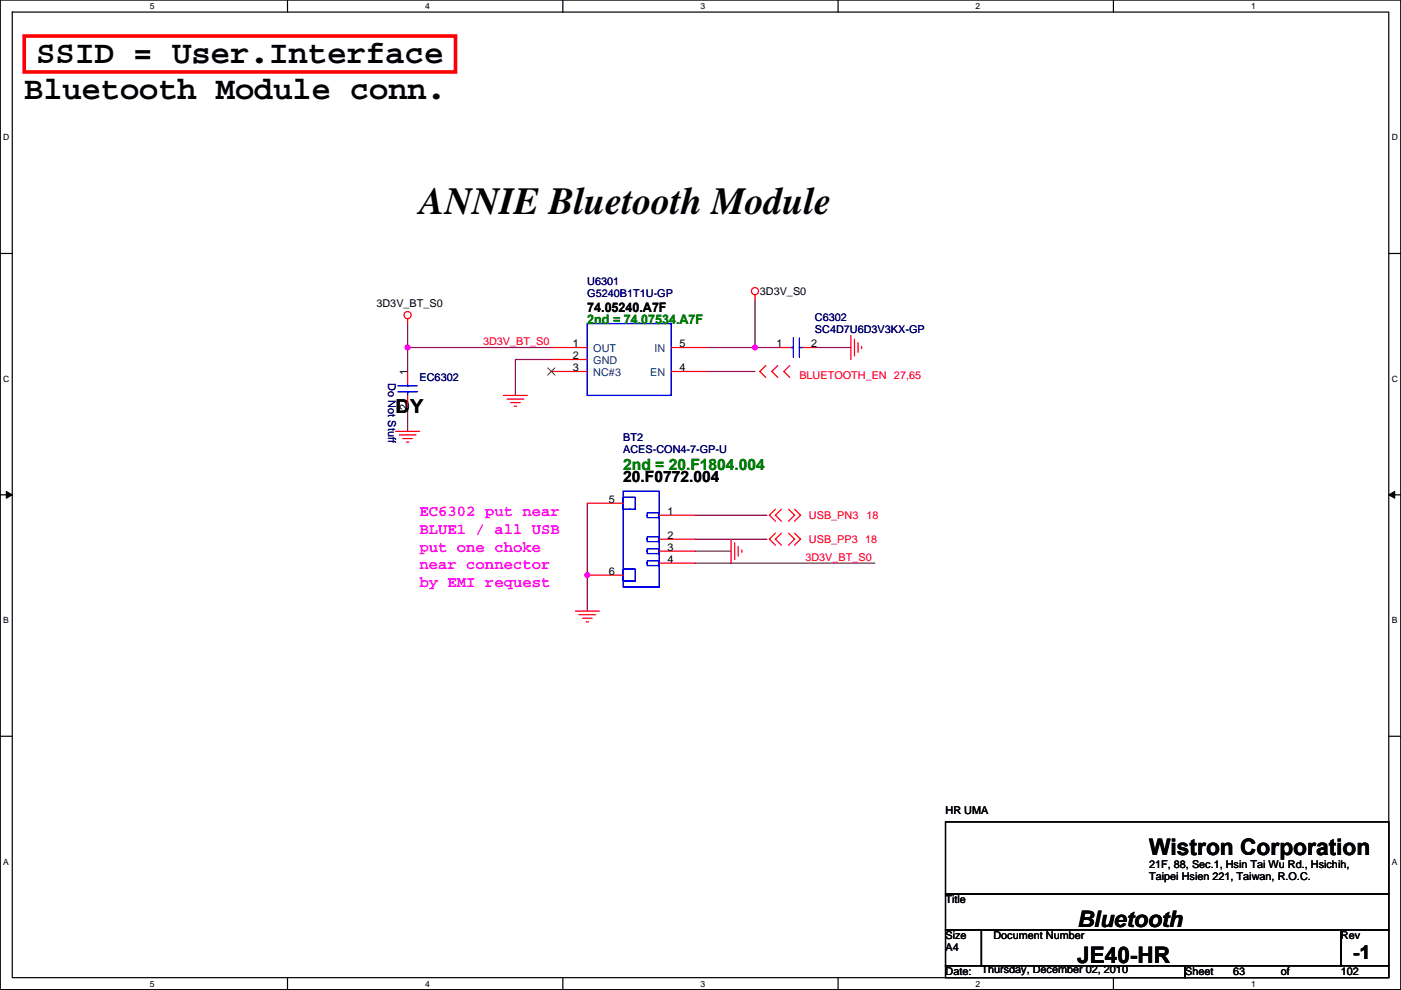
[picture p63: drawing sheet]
<svg xmlns="http://www.w3.org/2000/svg" width="297mm" height="210mm" viewBox="0 0 297 210" stroke-linecap="round" stroke-linejoin="round" font-family="sans-serif">
<defs><g id="words">
<text font-size="8.1" x="89" y="45.4">ANNIE Bluetooth Module</text>
<g font-size="6.9">
<text x="7.7" y="13.4">SSID = User.Interface</text>
<text x="5.1" y="21">Bluetooth Module conn.</text>
</g>
<g font-size="4.8">
<text x="243.6" y="181.3">Wistron Corporation</text>
<text x="228.4" y="196.5">Bluetooth</text>
<text x="228.4" y="204.1">JE40-HR</text>
</g>
<g font-size="4.1">
<text x="83.9" y="87.6">DY</text>
<text x="286.8" y="203.4">-1</text>
</g>
<text font-size="3.3" fill="#008000" x="132.1" y="99.6">2nd = 20.F1804.004</text>
<text font-size="3.3" x="132.1" y="102.2">20.F0772.004</text>
<g font-size="3.3" fill="#f0f">
<text x="89" y="109.5">EC6302 put near</text>
<text x="89" y="113.2">BLUE1 / all USB</text>
<text x="89" y="116.9">put one choke</text>
<text x="89" y="120.7">near connector</text>
<text x="89" y="124.4">by EMI request</text>
</g>
<text font-size="2.8" x="124.5" y="66.1">74.05240.A7F</text>
<text font-size="2.8" fill="#008000" x="124.5" y="68.6">2nd = 74.07534.A7F</text>
<g font-size="2.3">
<text x="79.8" y="65.1">3D3V_BT_S0</text>
<text x="161.1" y="62.5">3D3V_S0</text>
<text x="121.5" y="73.7">1</text>
<text x="121.5" y="76.2">2</text>
<text x="144.1" y="73.7">5</text>
<text x="164.7" y="73.7">1</text>
<text x="172" y="73.7">2</text>
<text x="86.4" y="79.5" transform="rotate(-90 86.4 79.5)">1</text>
<text x="121.5" y="78.7">3</text>
<text x="144.1" y="78.7">4</text>
<text x="86.4" y="86.9" transform="rotate(-90 86.4 86.9)">2</text>
<text x="129.1" y="106.7">5</text>
<text x="141.5" y="109.2">1</text>
<text x="141.5" y="119.4">4</text>
<text x="141.5" y="116.8">3</text>
<text x="141.5" y="114.3">2</text>
<text x="129.1" y="121.9">6</text>
<text x="200.5" y="172.5">HR UMA</text>
<text x="243.6" y="183.9">21F, 88, Sec.1, Hsin Tai Wu Rd., Hsichih,</text>
<text x="200.5" y="191.6">Title</text>
<text x="243.6" y="186.6">Taipei Hsien 221, Taiwan, R.O.C.</text>
<text x="200.5" y="199.2">Size</text>
<text x="200.5" y="201.7">A4</text>
<text x="210.6" y="199.2">Document Number</text>
<text x="284.3" y="199.2">Rev</text>
<text x="200.5" y="206.8">Date:</text>
<text x="208.1" y="206.3">Thursday, December 02, 2010</text>
<text x="251.3" y="206.8">Sheet</text>
<text x="261.4" y="206.8">63</text>
<text x="271.6" y="206.8">of</text>
<text x="284.3" y="206.8">102</text>
</g>
<g font-size="2.3" fill="#000080">
<text x="124.5" y="60.5">U6301</text>
<text x="124.5" y="63">G5240B1T1U-GP</text>
<text x="172.8" y="68.1">C6302</text>
<text x="172.8" y="70.7">SC4D7U6D3V3KX-GP</text>
<text x="82.3" y="81.3" transform="rotate(90 82.3 81.3)">Do Not Stuff</text>
<text x="89" y="80.8">EC6302</text>
<text x="132.1" y="93.5">BT2</text>
<text x="132.1" y="96.1">ACES-CON4-7-GP-U</text>
</g>
<g font-size="2.3" fill="#f00">
<text x="102.4" y="73.2">3D3V_BT_S0</text>
<text x="169.5" y="80.3">BLUETOOTH_EN 27,65</text>
<text x="171.5" y="110">USB_PN3</text>
<text x="183.7" y="110">18</text>
<text x="170.7" y="118.9">3D3V_BT_S0</text>
<text x="171.5" y="115.1">USB_PP3 18</text>
</g>
<g font-size="2.3" fill="#004080">
<text x="125.8" y="74.7">OUT</text>
<text x="125.8" y="77.3">GND</text>
<text x="138.7" y="74.7">IN</text>
<text x="125.8" y="79.8">NC#3</text>
<text x="137.9" y="79.8">EN</text>
</g>
<g font-size="1.8">
<text x="31.8" y="1.9">5</text>
<text x="90.1" y="1.9">4</text>
<text x="148.5" y="1.9">3</text>
<text x="206.9" y="1.9">2</text>
<text x="265.2" y="1.9">1</text>
<text x=".7" y="29.8">D</text>
<text x="295.1" y="29.8">D</text>
<text x=".7" y="81">C</text>
<text x="295.1" y="81">C</text>
<text x=".7" y="132.1">B</text>
<text x="295.1" y="132.1">B</text>
<text x=".7" y="183.3">A</text>
<text x="295.1" y="183.3">A</text>
<text x="31.8" y="209.2">5</text>
<text x="90.1" y="209.2">4</text>
<text x="148.5" y="209.2">3</text>
<text x="206.9" y="209.2">2</text>
<text x="265.2" y="209.2">1</text>
</g>
</g></defs>
<path d="M.1 0h296.9v209.8h-296.9zM2.6 2.6h291.8v204.7h-291.8z" fill="none" stroke="#000" stroke-width=".25"/>
<g fill="#fff">
<path d="M31.8 .3h1v2h-1z"/>
<path d="M31.8 207.5h1v2.1h-1z"/>
</g>
<path d="M61 0v2.6M61 207.3v2.5" fill="none" stroke="#000" stroke-width=".25"/>
<g fill="#fff">
<path d="M90.1 .3h1v2h-1z"/>
<path d="M90.1 207.5h1v2.1h-1z"/>
</g>
<path d="M119.3 0v2.6M119.3 207.3v2.5" fill="none" stroke="#000" stroke-width=".25"/>
<g fill="#fff">
<path d="M148.5 .3h1v2h-1z"/>
<path d="M148.5 207.5h1v2.1h-1z"/>
</g>
<path d="M177.7 0v2.6M177.7 207.3v2.5" fill="none" stroke="#000" stroke-width=".25"/>
<g fill="#fff">
<path d="M206.9 .3h1v2h-1z"/>
<path d="M206.9 207.5h1v2.1h-1z"/>
</g>
<path d="M236.1 0v2.6M236.1 207.3v2.5" fill="none" stroke="#000" stroke-width=".25"/>
<g fill="#fff">
<path d="M265.2 .3h1v2h-1z"/>
<path d="M265.2 207.5h1v2.1h-1z"/>
<path d="M.7 28.2h1.3v2h-1.3z"/>
<path d="M295.1 28.2h1.3v2h-1.3z"/>
<path d="M.7 79.3h1.3v2.1h-1.3z"/>
<path d="M295.1 79.3h1.3v2.1h-1.3z"/>
</g>
<path d="M.1 53.7h2.5M294.4 53.7h2.6" fill="none" stroke="#000" stroke-width=".25"/>
<g fill="#fff">
<path d="M.7 130.5h1.2v2h-1.2z"/>
<path d="M295.1 130.5h1.2v2h-1.2z"/>
</g>
<path d="M.1 104.9h2.5M294.4 104.9h2.6" fill="none" stroke="#000" stroke-width=".25"/>
<path d="M1.3 104.2l1.3 .7-1.3 .7zM294.4 104.9l1.3-.7v1.4z" fill="#000" stroke="#000" stroke-width=".21"/>
<g fill="#fff">
<path d="M.7 181.7h1.2v2h-1.2z"/>
<path d="M295.1 181.7h1.2v2h-1.2z"/>
</g>
<path d="M.1 156.1h2.5M294.4 156.1h2.6M200.5 174.3h93.9v15.2h-93.9zM200.5 189.5h93.9v7.6h-93.9zM200.5 197.1h7.6v7.6h-7.6zM208.1 197.1h76.2v7.6h-76.2zM284.3 197.1h10.1v7.6h-10.1zM200.5 204.7h50.8v2.6h-50.8zM251.3 204.7h43.1v2.6h-43.1z" fill="none" stroke="#000" stroke-width=".25"/>
<g fill="none" stroke="#800040" stroke-width=".25">
<path d="M86.4 73.7h30.5M86.4 68.6v10.2M116.9 76.2h-7.6v7.6M149.9 78.8h10.2M149.9 73.7h10.2M160.1 63.5v10.2h5.1M172.8 73.7h7.6M86.4 86.4v5.1M124.5 106.7v22.9M147.4 116.9h7.6M147.4 119.4h38.1M147.4 109.2h15.2"/>
<path d="M147.4 114.3h15.2"/>
</g>
<g fill="#f0f" stroke="#f0f" stroke-width=".25">
<circle cx="160.1" cy="73.7" r=".5"/>
<circle cx="86.4" cy="73.7" r=".5"/>
<circle cx="124.5" cy="121.9" r=".5"/>
</g>
<g fill="none" stroke="#f00" stroke-width=".25">
<path d="M86.4 67.6v1M86.4 78.8v2.5M116.9 73.7h7.6M116.9 76.2h7.6M116.9 78.8h7.6M142.3 73.7h7.6M142.3 78.8h7.6M160.1 62.5v1M162.4 77.5l-1.3 1.3 1.3 1.2M164.9 77.5l-1.3 1.3 1.3 1.2M165.2 73.7h2.5M167.4 77.5l-1.2 1.3 1.2 1.2"/>
<path d="M170.2 73.7h2.6M180.4 71.1v5.1M181.2 71.9v3.6M181.9 72.7v2M182.7 73.4v.5M83.9 91.5h5.1M84.6 92.2h3.6M85.4 93h2M86.2 93.7h.5M86.4 83.8v2.6M106.7 83.8h5.1M107.5 84.6h3.6"/>
<path d="M108.3 85.4h2M109 86.1h.5M124.5 106.7h7.6M139.8 119.4h7.6M139.8 116.9h7.6M139.8 114.3h7.6M139.8 109.2h7.6M155 114.3v5.1M155.8 115.1v3.5M156.5 115.8v2.1M157.3 116.6v.5M164.4 108l-1.3 1.2 1.3 1.3"/>
<path d="M164.4 113.1l-1.3 1.2 1.3 1.3M165.7 108l-1.3 1.2 1.3 1.3M165.7 113.1l-1.3 1.2 1.3 1.3M167.2 108l1.3 1.2-1.3 1.3M167.2 113.1l1.3 1.2-1.3 1.3M168.5 108l1.2 1.2-1.2 1.3M168.5 113.1l1.2 1.2-1.2 1.3M122 129.6h5.1M122.7 130.3h3.6M123.5 131.1h2M124.3 131.8h.5M124.5 121.9h7.6"/>
<circle cx="86.4" cy="66.8" r=".76"/>
<circle cx="160.1" cy="61.7" r=".76"/>
</g>
<path d="M5.1 7.6h91.5v7.7h-91.5z" fill="none" stroke="#f00" stroke-width=".76"/>
<g fill="none" stroke="#00f" stroke-width=".25">
<path d="M124.5 68.6h17.8v15.2h-17.8zM167.7 73.7h.5M168.2 71.6v4.1M169.5 73.7h.7M169.5 71.6v4.1M84.4 81.8h4.1M84.4 83.1h4.1M86.4 81.3v.5M86.4 83.1v.7M132.1 104.2h7.7v20.3h-7.7zM132.1 105.4h2.6v2.6h-2.6zM137.2 108.7h2.6v1h-2.6z"/>
<path d="M137.2 113.8h2.6v1h-2.6zM137.2 116.4h2.6v1h-2.6zM137.2 118.9h2.6v1h-2.6zM132.1 120.7h2.6v2.5h-2.6z"/>
</g>
<path d="M116.1 78l1.6 1.5M117.7 78l-1.6 1.5" fill="none" stroke="#804000" stroke-width=".21"/>
<use href="#words"/>
</svg>
